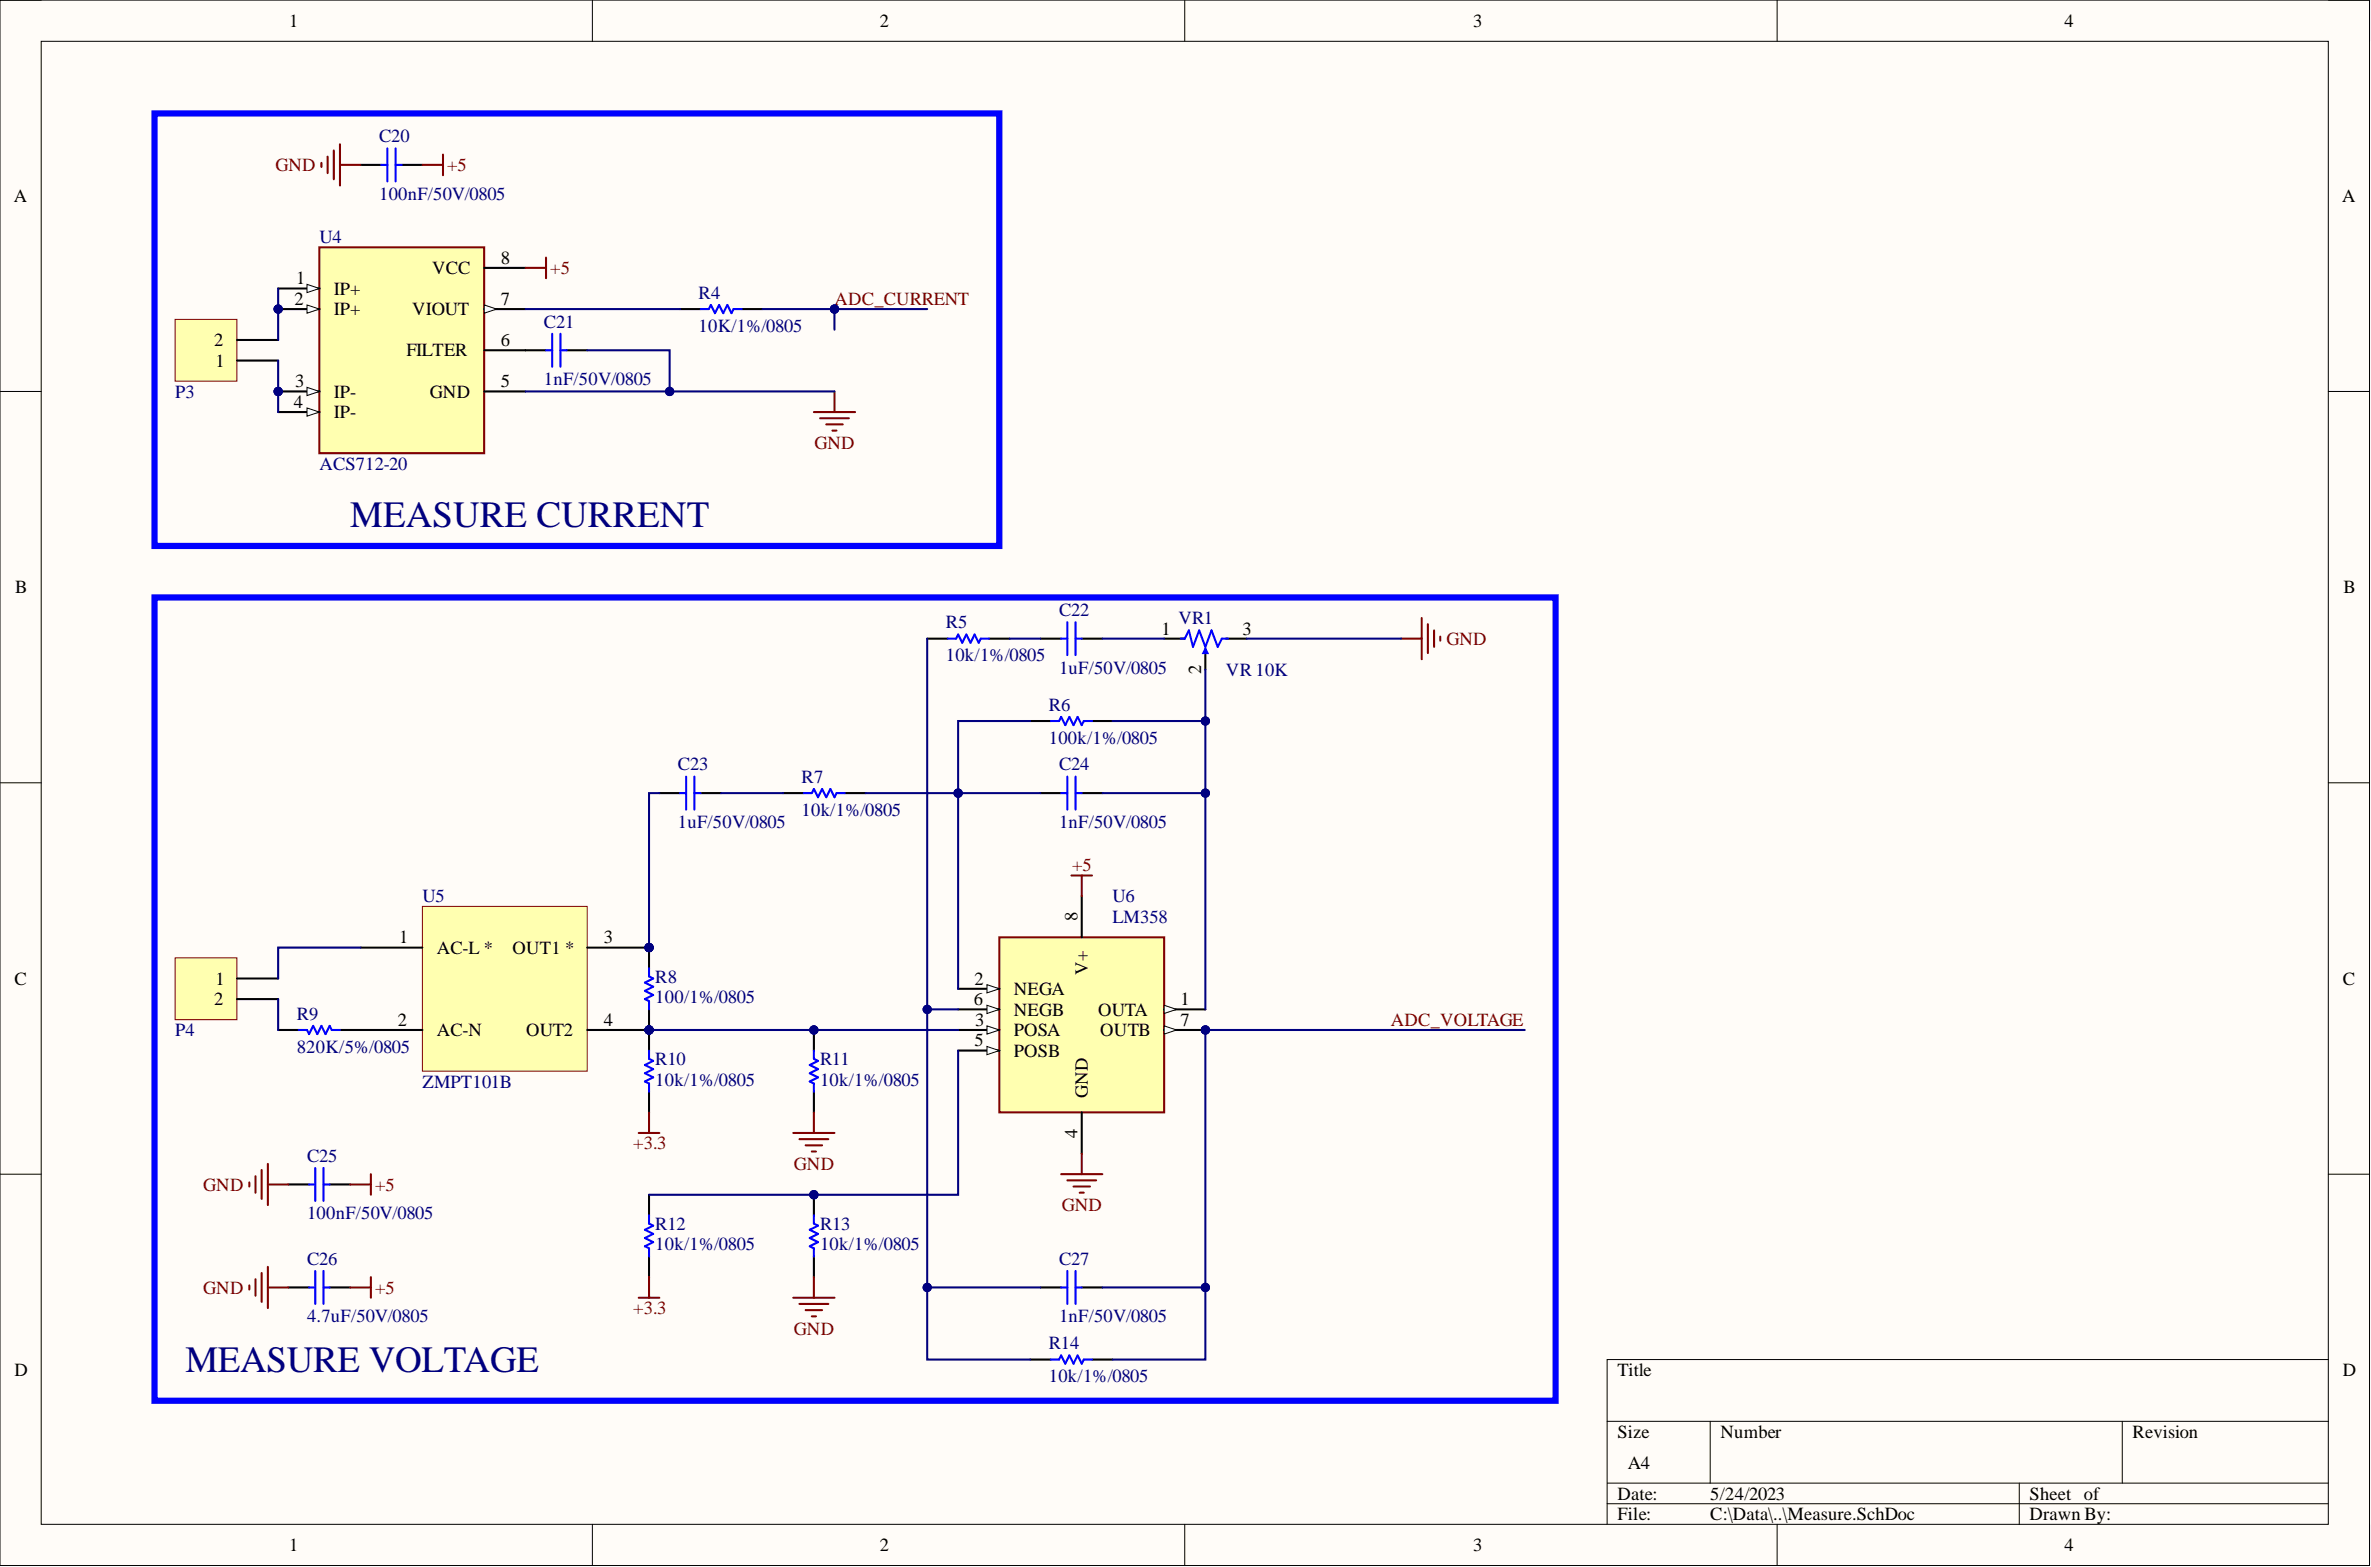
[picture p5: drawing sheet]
<svg xmlns="http://www.w3.org/2000/svg" width="292mm" height="193mm" viewBox="0 0 292 193" stroke-linecap="round" stroke-linejoin="round" font-family="sans-serif">
<defs><g id="words">
<g font-size="4.6" fill="#000080">
<text x="43.2" y="64.9">MEASURE CURRENT</text>
<text x="22.8" y="168.9">MEASURE VOLTAGE</text>
</g>
<g font-size="2.3">
<text x="35.6" y="3.3">1</text>
<text x="108.4" y="3.3">2</text>
<text x="181.5" y="3.3">3</text>
<text x="254.3" y="3.3">4</text>
<text x="1.7" y="24.9">A</text>
<text x="288.5" y="24.9">A</text>
<text x="36.5" y="35">1</text>
<text x="53.2" y="33.7">VCC</text>
<text x="61.7" y="32.5">8</text>
<text x="36.3" y="37.6">2</text>
<text x="41.1" y="36.3">IP+</text>
<text x="41.1" y="38.8">IP+</text>
<text x="50.8" y="38.8">VIOUT</text>
<text x="61.7" y="37.6">7</text>
<text x="26.4" y="42.6">2</text>
<text x="26.6" y="45.2">1</text>
<text x="36.4" y="47.7">3</text>
<text x="50.1" y="43.9">FILTER</text>
<text x="61.7" y="42.6">6</text>
<text x="61.7" y="47.7">5</text>
<text x="36.2" y="50.2">4</text>
<text x="41.1" y="49">IP-</text>
<text x="41.1" y="51.5">IP-</text>
<text x="53" y="49">GND</text>
<text x="1.9" y="73.1">B</text>
<text x="288.7" y="73.1">B</text>
<text x="143.1" y="78.1">1</text>
<text x="148" y="83" transform="rotate(-90 148 83)">2</text>
<text x="153.1" y="78.1">3</text>
<text x="132.8" y="113.4" transform="rotate(-90 132.8 113.4)">8</text>
<text x="49.2" y="116.2">1</text>
<text x="53.8" y="117.5">AC-L *</text>
<text x="63.1" y="117.5">OUT1 *</text>
<text x="74.4" y="116.2">3</text>
<text x="1.8" y="121.3">C</text>
<text x="26.4" y="123.8">2</text>
<text x="26.6" y="121.3">1</text>
<text x="120" y="123.8">6</text>
<text x="120.1" y="121.3">2</text>
<text x="124.9" y="122.5">NEGA</text>
<text x="124.9" y="125.1">NEGB</text>
<text x="134" y="120.1" transform="rotate(-90 134 120.1)">V+</text>
<text x="135.3" y="125.1">OUTA</text>
<text x="145.5" y="123.8">1</text>
<text x="288.6" y="121.3">C</text>
<text x="49" y="126.3">2</text>
<text x="53.8" y="127.6">AC-N</text>
<text x="64.8" y="127.6">OUT2</text>
<text x="74.4" y="126.3">4</text>
<text x="120.1" y="128.9">5</text>
<text x="120.2" y="126.3">3</text>
<text x="124.9" y="127.6">POSA</text>
<text x="124.9" y="130.1">POSB</text>
<text x="135.6" y="127.6">OUTB</text>
<text x="145.5" y="126.3">7</text>
<text x="134" y="135.2" transform="rotate(-90 134 135.2)">GND</text>
<text x="132.8" y="140.1" transform="rotate(-90 132.8 140.1)">4</text>
<text x="1.8" y="169.5">D</text>
<text x="199.3" y="169.5">Title</text>
<text x="288.6" y="169.5">D</text>
<text x="199.3" y="177.1">Size</text>
<text x="212" y="177.1">Number</text>
<text x="262.7" y="177.1">Revision</text>
<text x="199.3" y="184.7">Date:</text>
<text x="200.5" y="180.9">A4</text>
<text x="210.7" y="184.7">5/24/2023</text>
<text x="250" y="184.7">Sheet of</text>
<text x="35.6" y="191">1</text>
<text x="108.4" y="191">2</text>
<text x="181.5" y="191">3</text>
<text x="199.3" y="187.2">File:</text>
<text x="210.7" y="187.2">C:\Data\..\Measure.SchDoc</text>
<text x="250" y="187.2">Drawn By:</text>
<text x="254.3" y="191">4</text>
</g>
<g font-size="2.3" fill="#000080">
<text x="46.7" y="17.5">C20</text>
<text x="39.3" y="29.9">U4</text>
<text x="46.7" y="24.6">100nF/50V/0805</text>
<text x="67" y="40.3">C21</text>
<text x="86.1" y="40.9">10K/1%/0805</text>
<text x="86.1" y="36.8">R4</text>
<text x="67" y="47.4">1nF/50V/0805</text>
<text x="21.6" y="49">P3</text>
<text x="39.3" y="57.8">ACS712-20</text>
<text x="116.5" y="77.4">R5</text>
<text x="130.5" y="75.9">C22</text>
<text x="145.2" y="76.9">VR1</text>
<text x="116.5" y="81.4">10k/1%/0805</text>
<text x="130.5" y="83">1uF/50V/0805</text>
<text x="151" y="83.2">VR 10K</text>
<text x="129.2" y="87.5">R6</text>
<text x="83.5" y="94.9">C23</text>
<text x="129.2" y="91.6">100k/1%/0805</text>
<text x="130.5" y="94.9">C24</text>
<text x="83.5" y="102">1uF/50V/0805</text>
<text x="98.7" y="100.5">10k/1%/0805</text>
<text x="98.7" y="96.4">R7</text>
<text x="130.5" y="102">1nF/50V/0805</text>
<text x="52" y="111.1">U5</text>
<text x="137.1" y="111.1">U6</text>
<text x="137.1" y="113.6">LM358</text>
<text x="36.6" y="125.6">R9</text>
<text x="80.7" y="123.5">100/1%/0805</text>
<text x="80.7" y="121">R8</text>
<text x="21.6" y="127.6">P4</text>
<text x="36.6" y="129.6">820K/5%/0805</text>
<text x="80.7" y="131.2">R10</text>
<text x="101" y="131.2">R11</text>
<text x="52" y="133.9">ZMPT101B</text>
<text x="80.7" y="133.7">10k/1%/0805</text>
<text x="101" y="133.7">10k/1%/0805</text>
<text x="37.8" y="143.1">C25</text>
<text x="37.8" y="150.2">100nF/50V/0805</text>
<text x="37.8" y="155.8">C26</text>
<text x="80.7" y="154">10k/1%/0805</text>
<text x="80.7" y="151.4">R12</text>
<text x="101" y="154">10k/1%/0805</text>
<text x="101" y="151.4">R13</text>
<text x="130.5" y="155.8">C27</text>
<text x="37.8" y="162.9">4.7uF/50V/0805</text>
<text x="129.2" y="166.2">R14</text>
<text x="130.5" y="162.9">1nF/50V/0805</text>
<text x="129.2" y="170.2">10k/1%/0805</text>
</g>
<g font-size="2.3" fill="#800000">
<text x="33.9" y="21.1">GND</text>
<text x="55.1" y="21.1">+5</text>
<text x="67.8" y="33.7">+5</text>
<text x="102.8" y="37.6">ADC_CURRENT</text>
<text x="100.4" y="55.3">GND</text>
<text x="178.2" y="79.4">GND</text>
<text x="132.1" y="107.3">+5</text>
<text x="171.3" y="126.3">ADC_VOLTAGE</text>
<text x="78" y="141.6">+3.3</text>
<text x="25" y="146.6">GND</text>
<text x="46.2" y="146.6">+5</text>
<text x="97.8" y="144.1">GND</text>
<text x="130.8" y="149.2">GND</text>
<text x="25" y="159.3">GND</text>
<text x="46.2" y="159.3">+5</text>
<text x="78" y="161.8">+3.3</text>
<text x="97.8" y="164.4">GND</text>
</g>
</g></defs>
<path d="M0 0h291.9v192.8h-291.9z" fill-rule="evenodd" fill="#fffcf8"/>
<path d="M0 0h291.9v192.8h-291.9z" fill="none" stroke="#000" stroke-width=".12"/>
<path d="M5.1 5.1h281.7v182.6h-281.7z" fill-rule="evenodd" fill="#fffcf8"/>
<g fill="none" stroke="#000" stroke-width=".12">
<path d="M0 0h5.1M5.1 5.1h281.7v182.6h-281.7zM73 0v5.1M146 0v5.1M218.9 0v5.1M286.8 0h5.1v5.1M0 48.2h5.1M286.8 48.2h5.1M0 96.4h5.1M286.8 96.4h5.1M0 144.6h5.1M286.8 144.6h5.1"/>
<path d="M198 175h88.8M210.7 175v7.6M261.5 175v7.6M286.8 167.4h-88.8v20.3M73 187.7v5.1M146 187.7v5.1M198 182.6h88.8M198 185.2h88.8M218.9 187.7v5.1M248.8 182.6v5.1M291.9 187.7v5.1"/>
</g>
<circle cx="80" cy="116.7" r=".51" fill="#000080"/>
<circle cx="80" cy="116.7" r=".51" fill="none" stroke="#000080" stroke-width=".12"/>
<circle cx="80" cy="126.8" r=".51" fill="#000080"/>
<circle cx="80" cy="126.8" r=".51" fill="none" stroke="#000080" stroke-width=".12"/>
<path d="M52 111.6h20.3v20.3h-20.3z" fill-rule="evenodd" fill="#ffffb0"/>
<path d="M52 111.6h20.3v20.3h-20.3z" fill="none" stroke="#800000" stroke-width=".12"/>
<path d="M44.4 116.7h7.6M72.3 116.7h7.7M44.4 126.8h7.6" fill="none" stroke="#000" stroke-width=".25"/>
<circle cx="80" cy="116.7" r=".51" fill="#000080"/>
<circle cx="80" cy="116.7" r=".51" fill="none" stroke="#000080" stroke-width=".12"/>
<path d="M72.3 126.8h7.7" fill="none" stroke="#000" stroke-width=".25"/>
<circle cx="80" cy="126.8" r=".51" fill="#000080"/>
<circle cx="80" cy="126.8" r=".51" fill="none" stroke="#000080" stroke-width=".12"/>
<circle cx="80" cy="126.8" r=".51" fill="#000080"/>
<circle cx="80" cy="126.8" r=".51" fill="none" stroke="#000080" stroke-width=".12"/>
<circle cx="80" cy="116.7" r=".51" fill="#000080"/>
<circle cx="80" cy="116.7" r=".51" fill="none" stroke="#000080" stroke-width=".12"/>
<path d="M80 124.3v2.5" fill="none" stroke="#000" stroke-width=".25"/>
<circle cx="80" cy="126.8" r=".51" fill="#000080"/>
<circle cx="80" cy="126.8" r=".51" fill="none" stroke="#000080" stroke-width=".12"/>
<path d="M80 116.7v2.5" fill="none" stroke="#000" stroke-width=".25"/>
<circle cx="80" cy="116.7" r=".51" fill="#000080"/>
<circle cx="80" cy="116.7" r=".51" fill="none" stroke="#000080" stroke-width=".12"/>
<path d="M80 119.2v1l.5 .3-1 .5 1 .5-1 .5 1 .5-1 .5 .5 .3v1" fill="none" stroke="#00f" stroke-width=".25"/>
<path d="M19 14h104.1v53.2h-104.1zM19 73.6h172.7v98.9h-172.7z" fill="none" stroke="#00f" stroke-width=".76"/>
<circle cx="34.3" cy="38.1" r=".51" fill="#000080"/>
<circle cx="34.3" cy="38.1" r=".51" fill="none" stroke="#000080" stroke-width=".12"/>
<circle cx="34.3" cy="48.2" r=".51" fill="#000080"/>
<circle cx="34.3" cy="48.2" r=".51" fill="none" stroke="#000080" stroke-width=".12"/>
<path d="M39.3 30.5h20.4v25.3h-20.4z" fill-rule="evenodd" fill="#ffffb0"/>
<path d="M39.3 30.5h20.4v25.3h-20.4z" fill="none" stroke="#800000" stroke-width=".25"/>
<path d="M34.3 35.5h5" fill="none" stroke="#000" stroke-width=".25"/>
<path d="M37.8 35l1.5 .5-1.5 .5z" fill="#f8fcff"/>
<path d="M37.8 35l1.5 .5-1.5 .5z" fill="none" stroke="#000" stroke-width=".12"/>
<path d="M34.3 38.1h5" fill="none" stroke="#000" stroke-width=".25"/>
<path d="M37.8 37.6l1.5 .5-1.5 .5z" fill="#f8fcff"/>
<path d="M37.8 37.6l1.5 .5-1.5 .5z" fill="none" stroke="#000" stroke-width=".12"/>
<circle cx="34.3" cy="38.1" r=".51" fill="#000080"/>
<circle cx="34.3" cy="38.1" r=".51" fill="none" stroke="#000080" stroke-width=".12"/>
<path d="M34.3 48.2h5" fill="none" stroke="#000" stroke-width=".25"/>
<path d="M37.8 47.7l1.5 .5-1.5 .5z" fill="#f8fcff"/>
<path d="M37.8 47.7l1.5 .5-1.5 .5z" fill="none" stroke="#000" stroke-width=".12"/>
<circle cx="34.3" cy="48.2" r=".51" fill="#000080"/>
<circle cx="34.3" cy="48.2" r=".51" fill="none" stroke="#000080" stroke-width=".12"/>
<path d="M34.3 50.7h5" fill="none" stroke="#000" stroke-width=".25"/>
<path d="M37.8 50.2l1.5 .5-1.5 .6z" fill="#f8fcff"/>
<path d="M37.8 50.2l1.5 .5-1.5 .6z" fill="none" stroke="#000" stroke-width=".12"/>
<path d="M59.7 33h5M59.7 38.1h5" fill="none" stroke="#000" stroke-width=".25"/>
<path d="M59.7 37.6l1.5 .5-1.5 .5z" fill="#f8fcff"/>
<path d="M59.7 37.6l1.5 .5-1.5 .5z" fill="none" stroke="#000" stroke-width=".12"/>
<path d="M59.7 43.1h5M59.7 48.2h5" fill="none" stroke="#000" stroke-width=".25"/>
<path d="M21.6 39.3h7.6v7.6h-7.6z" fill-rule="evenodd" fill="#ffffb0"/>
<path d="M21.6 39.3h7.6v7.6h-7.6z" fill="none" stroke="#800000" stroke-width=".12"/>
<path d="M44.4 20.3h2.6M49.5 20.3h2.5M83.8 38.1h2.5M91.4 38.1h2.5M29.2 44.4h5.1M29.2 41.9h5.1M64.7 43.1h2.6M69.8 43.1h2.5" fill="none" stroke="#000" stroke-width=".25"/>
<path d="M47.7 18.3v4M48.7 18.3v4M47 20.3h.7M48.7 20.3h.8M86.3 38.1h1l.3-.5 .5 1 .5-1 .5 1 .5-1 .5 1 .3-.5h1M67.3 43.1h.7M68 41.1v4.1M69 41.1v4.1M69 43.1h.8" fill="none" stroke="#00f" stroke-width=".25"/>
<g fill="none" stroke="#800000" stroke-width=".25">
<path d="M40.4 19.3v2M41.1 18.5v3.6M41.9 17.8v5M54.6 19v2.6M39.6 20.1v.5M41.9 20.3h2.5M52 20.3h2.6M64.7 33h2.6M67.3 31.7v2.6M100.3 50.7h5M101 51.5h3.6M101.8 52.3h2"/>
<path d="M102.6 53h.5M102.8 48.2v2.5"/>
</g>
<circle cx="102.8" cy="38.1" r=".51" fill="#000080"/>
<circle cx="102.8" cy="38.1" r=".51" fill="none" stroke="#000080" stroke-width=".12"/>
<path d="M34.3 126.8h2.5M41.9 126.8h2.5" fill="none" stroke="#000" stroke-width=".25"/>
<path d="M36.8 126.8h1l.3 .5 .5-1 .5 1 .5-1 .5 1 .5-1 .3 .5h1" fill="none" stroke="#00f" stroke-width=".25"/>
<path d="M21.6 118h7.6v7.6h-7.6z" fill-rule="evenodd" fill="#ffffb0"/>
<path d="M21.6 118h7.6v7.6h-7.6z" fill="none" stroke="#800000" stroke-width=".12"/>
<path d="M29.2 120.5h5.1M29.2 123h5.1" fill="none" stroke="#000" stroke-width=".25"/>
<circle cx="148.5" cy="126.8" r=".51" fill="#000080"/>
<circle cx="148.5" cy="126.8" r=".51" fill="none" stroke="#000080" stroke-width=".12"/>
<path d="M123.1 115.4h20.3v21.6h-20.3z" fill-rule="evenodd" fill="#ffffb0"/>
<path d="M123.1 115.4h20.3v21.6h-20.3z" fill="none" stroke="#800000" stroke-width=".25"/>
<path d="M118 121.8h5.1" fill="none" stroke="#000" stroke-width=".25"/>
<path d="M121.6 121.3l1.5 .5-1.5 .5z" fill="#f8fcff"/>
<path d="M121.6 121.3l1.5 .5-1.5 .5z" fill="none" stroke="#000" stroke-width=".12"/>
<path d="M118 124.3h5.1" fill="none" stroke="#000" stroke-width=".25"/>
<path d="M121.6 123.8l1.5 .5-1.5 .5z" fill="#f8fcff"/>
<path d="M121.6 123.8l1.5 .5-1.5 .5z" fill="none" stroke="#000" stroke-width=".12"/>
<path d="M118 126.8h5.1" fill="none" stroke="#000" stroke-width=".25"/>
<path d="M121.6 126.3l1.5 .5-1.5 .5z" fill="#f8fcff"/>
<path d="M121.6 126.3l1.5 .5-1.5 .5z" fill="none" stroke="#000" stroke-width=".12"/>
<path d="M118 129.4h5.1" fill="none" stroke="#000" stroke-width=".25"/>
<path d="M121.6 128.9l1.5 .5-1.5 .5z" fill="#f8fcff"/>
<path d="M121.6 128.9l1.5 .5-1.5 .5z" fill="none" stroke="#000" stroke-width=".12"/>
<path d="M133.3 110.4v5M143.4 124.3h5.1" fill="none" stroke="#000" stroke-width=".25"/>
<path d="M143.4 123.8l1.5 .5-1.5 .5z" fill="#f8fcff"/>
<path d="M143.4 123.8l1.5 .5-1.5 .5z" fill="none" stroke="#000" stroke-width=".12"/>
<path d="M143.4 126.8h5.1" fill="none" stroke="#000" stroke-width=".25"/>
<path d="M143.4 126.3l1.5 .5-1.5 .5z" fill="#f8fcff"/>
<path d="M143.4 126.3l1.5 .5-1.5 .5z" fill="none" stroke="#000" stroke-width=".12"/>
<circle cx="148.5" cy="126.8" r=".51" fill="#000080"/>
<circle cx="148.5" cy="126.8" r=".51" fill="none" stroke="#000080" stroke-width=".12"/>
<path d="M81.2 97.7h2.6M86.3 97.7h2.5M96.5 97.7h2.5M104.1 97.7h2.5M126.9 88.8h2.6M134.5 88.8h2.6M133.3 137v5.1" fill="none" stroke="#000" stroke-width=".25"/>
<path d="M132 107.8h2.5M133.3 107.8v2.6M130.7 144.6h5.1M131.5 145.4h3.5M132.3 146.1h2M133 146.9h.5M133.3 142.1v2.5" fill="none" stroke="#800000" stroke-width=".25"/>
<path d="M83.8 97.7h.7M84.5 95.6v4.1M85.5 97.7h.8M85.5 95.6v4.1M99 97.7h1l.3-.5 .5 1 .5-1 .5 1 .5-1 .5 1 .3-.5h1M129.5 88.8h1l.2-.5 .5 1 .5-1 .6 1 .5-1 .5 1 .2-.5h1" fill="none" stroke="#00f" stroke-width=".25"/>
<circle cx="80" cy="126.8" r=".51" fill="#000080"/>
<circle cx="80" cy="126.8" r=".51" fill="none" stroke="#000080" stroke-width=".12"/>
<path d="M80 126.8v2.6" fill="none" stroke="#000" stroke-width=".25"/>
<circle cx="80" cy="126.8" r=".51" fill="#000080"/>
<circle cx="80" cy="126.8" r=".51" fill="none" stroke="#000080" stroke-width=".12"/>
<path d="M80 134.4v2.6" fill="none" stroke="#000" stroke-width=".25"/>
<path d="M80 129.4v1l.5 .2-1 .6 1 .5-1 .5 1 .5-1 .5 .5 .2v1" fill="none" stroke="#00f" stroke-width=".25"/>
<circle cx="100.3" cy="126.8" r=".51" fill="#000080"/>
<circle cx="100.3" cy="126.8" r=".51" fill="none" stroke="#000080" stroke-width=".12"/>
<path d="M100.3 126.8v2.6" fill="none" stroke="#000" stroke-width=".25"/>
<circle cx="100.3" cy="126.8" r=".51" fill="#000080"/>
<circle cx="100.3" cy="126.8" r=".51" fill="none" stroke="#000080" stroke-width=".12"/>
<path d="M143.4 78.6h2.6M148.5 79.9v2.6M151 78.6h2.6M100.3 134.4v2.6" fill="none" stroke="#000" stroke-width=".25"/>
<path d="M148.5 79.9v.3M100.3 129.4v1l.5 .2-1 .6 1 .5-1 .5 1 .5-1 .5 .5 .2v1" fill="none" stroke="#00f" stroke-width=".25"/>
<path d="M78.7 139.5h2.5M80 137v2.5M97.7 139.5h5.1M100.3 137v2.5M98.5 140.3h3.5M99.3 141h2M100 141.8h.5" fill="none" stroke="#800000" stroke-width=".25"/>
<path d="M148.5 79.9l.3 .5h-.6z" fill="#00f"/>
<path d="M145.5 78.6h.5l.5-1 .5 2.1 .7-2.1 .8 2.1 .8-2.1 .7 2.1 .5-1.1h.8M148.5 79.9l.3 .5h-.6zM130.7 97.7h.8M131.5 95.6v4.1M132.5 95.6v4.1M132.5 97.7h.8M80 149.7v1l.5 .2-1 .5 1 .6-1 .5 1 .5-1 .5 .5 .2v1" fill="none" stroke="#00f" stroke-width=".25"/>
<path d="M128.2 97.7h2.5M133.3 97.7h2.5M80 147.1v2.6M80 154.7v2.6" fill="none" stroke="#000" stroke-width=".25"/>
<path d="M172.6 78.6h2.6M175.2 76.1v5.1M175.9 76.9v3.5M176.7 77.6v2.1M177.4 78.4v.5" fill="none" stroke="#800000" stroke-width=".25"/>
<circle cx="100.3" cy="147.1" r=".51" fill="#000080"/>
<circle cx="100.3" cy="147.1" r=".51" fill="none" stroke="#000080" stroke-width=".12"/>
<path d="M100.3 147.1v2.6" fill="none" stroke="#000" stroke-width=".25"/>
<circle cx="100.3" cy="147.1" r=".51" fill="#000080"/>
<circle cx="100.3" cy="147.1" r=".51" fill="none" stroke="#000080" stroke-width=".12"/>
<g fill="none" stroke="#000" stroke-width=".25">
<path d="M114.2 78.6h2.6M121.8 78.6h2.6M128.2 78.6h2.5M133.3 78.6h2.5M35.5 158.5h2.6M35.5 145.9h2.6M40.6 158.5h2.6M40.6 145.9h2.6M100.3 154.7v2.6M128.2 158.5h2.5M133.3 158.5h2.5M126.9 167.4h2.6"/>
<path d="M134.5 167.4h2.6"/>
</g>
<g fill="none" stroke="#00f" stroke-width=".25">
<path d="M116.8 78.6h1l.2-.5 .5 1.1 .6-1.1 .5 1.1 .5-1.1 .5 1.1 .2-.6h1M130.7 78.6h.8M131.5 76.6v4.1M132.5 78.6h.8M132.5 76.6v4.1M38.1 158.5h.7M38.1 145.9h.7M38.8 143.8v4.1M38.8 156.5v4.1M39.9 158.5h.7M39.9 143.8v4.1M39.9 156.5v4.1"/>
<path d="M39.9 145.9h.7M100.3 149.7v1l.5 .2-1 .5 1 .6-1 .5 1 .5-1 .5 .5 .2v1M130.7 158.5h.8M131.5 156.5v4.1M132.5 156.5v4.1M132.5 158.5h.8M129.5 167.4h1l.2-.5 .5 1 .5-1 .6 1 .5-1 .5 1 .2-.5h1"/>
</g>
<g fill="none" stroke="#800000" stroke-width=".25">
<path d="M30.7 145.6v.5M30.7 158.3v.5M31.5 144.8v2.1M31.5 157.5v2.1M32.2 144.1v3.5M32.2 156.8v3.5M33 145.9h2.5M33 143.3v5.1M33 156v5.1M33 158.5h2.5M43.2 145.9h2.5M43.2 158.5h2.5"/>
<path d="M45.7 144.6v2.5M45.7 157.3v2.5M78.7 159.8h2.5M80 157.3v2.5M97.7 159.8h5.1M100.3 157.3v2.5M98.5 160.6h3.5M99.3 161.3h2M100 162.1h.5"/>
</g>
<path d="M34.3 35.5v6.4M64.7 38.1h19.1" fill="none" stroke="#000080" stroke-width=".25"/>
<circle cx="34.3" cy="38.1" r=".51" fill="#000080"/>
<circle cx="34.3" cy="38.1" r=".51" fill="none" stroke="#000080" stroke-width=".12"/>
<path d="M34.3 44.4v6.3" fill="none" stroke="#000080" stroke-width=".25"/>
<circle cx="34.3" cy="48.2" r=".51" fill="#000080"/>
<circle cx="34.3" cy="48.2" r=".51" fill="none" stroke="#000080" stroke-width=".12"/>
<path d="M64.7 48.2h17.8" fill="none" stroke="#000080" stroke-width=".25"/>
<circle cx="82.5" cy="48.2" r=".51" fill="#000080"/>
<circle cx="82.5" cy="48.2" r=".51" fill="none" stroke="#000080" stroke-width=".12"/>
<path d="M72.3 43.1h10.2v5.1h20.3" fill="none" stroke="#000080" stroke-width=".25"/>
<circle cx="82.5" cy="48.2" r=".51" fill="#000080"/>
<circle cx="82.5" cy="48.2" r=".51" fill="none" stroke="#000080" stroke-width=".12"/>
<path d="M81.2 97.7h-1.2v19M44.4 116.7h-10.1v3.8M34.3 123v3.8" fill="none" stroke="#000080" stroke-width=".25"/>
<circle cx="80" cy="116.7" r=".51" fill="#000080"/>
<circle cx="80" cy="116.7" r=".51" fill="none" stroke="#000080" stroke-width=".12"/>
<path d="M88.8 97.7h7.7M80 126.8h38" fill="none" stroke="#000080" stroke-width=".25"/>
<circle cx="80" cy="126.8" r=".51" fill="#000080"/>
<circle cx="80" cy="126.8" r=".51" fill="none" stroke="#000080" stroke-width=".12"/>
<circle cx="100.3" cy="126.8" r=".51" fill="#000080"/>
<circle cx="100.3" cy="126.8" r=".51" fill="none" stroke="#000080" stroke-width=".12"/>
<path d="M135.8 97.7h12.7" fill="none" stroke="#000080" stroke-width=".25"/>
<circle cx="148.5" cy="97.7" r=".51" fill="#000080"/>
<circle cx="148.5" cy="97.7" r=".51" fill="none" stroke="#000080" stroke-width=".12"/>
<path d="M118 97.7h10.2" fill="none" stroke="#000080" stroke-width=".25"/>
<circle cx="118" cy="97.7" r=".51" fill="#000080"/>
<circle cx="118" cy="97.7" r=".51" fill="none" stroke="#000080" stroke-width=".12"/>
<path d="M126.9 88.8h-8.9v8.9" fill="none" stroke="#000080" stroke-width=".25"/>
<circle cx="118" cy="97.7" r=".51" fill="#000080"/>
<circle cx="118" cy="97.7" r=".51" fill="none" stroke="#000080" stroke-width=".12"/>
<path d="M118 129.4v17.7h-38" fill="none" stroke="#000080" stroke-width=".25"/>
<circle cx="100.3" cy="147.1" r=".51" fill="#000080"/>
<circle cx="100.3" cy="147.1" r=".51" fill="none" stroke="#000080" stroke-width=".12"/>
<path d="M106.6 97.7h11.4v24.1" fill="none" stroke="#000080" stroke-width=".25"/>
<circle cx="118" cy="97.7" r=".51" fill="#000080"/>
<circle cx="118" cy="97.7" r=".51" fill="none" stroke="#000080" stroke-width=".12"/>
<path d="M114.2 158.5h14" fill="none" stroke="#000080" stroke-width=".25"/>
<circle cx="114.2" cy="158.5" r=".51" fill="#000080"/>
<circle cx="114.2" cy="158.5" r=".51" fill="none" stroke="#000080" stroke-width=".12"/>
<path d="M135.8 158.5h12.7" fill="none" stroke="#000080" stroke-width=".25"/>
<circle cx="148.5" cy="158.5" r=".51" fill="#000080"/>
<circle cx="148.5" cy="158.5" r=".51" fill="none" stroke="#000080" stroke-width=".12"/>
<path d="M114.2 38.1h-11.4v2.5" fill="none" stroke="#000080" stroke-width=".25"/>
<circle cx="102.8" cy="38.1" r=".51" fill="#000080"/>
<circle cx="102.8" cy="38.1" r=".51" fill="none" stroke="#000080" stroke-width=".12"/>
<path d="M93.9 38.1h8.9" fill="none" stroke="#000080" stroke-width=".25"/>
<circle cx="102.8" cy="38.1" r=".51" fill="#000080"/>
<circle cx="102.8" cy="38.1" r=".51" fill="none" stroke="#000080" stroke-width=".12"/>
<path d="M114.2 78.6v45.7h3.8" fill="none" stroke="#000080" stroke-width=".25"/>
<circle cx="114.2" cy="124.3" r=".51" fill="#000080"/>
<circle cx="114.2" cy="124.3" r=".51" fill="none" stroke="#000080" stroke-width=".12"/>
<path d="M114.2 124.3v43.1h12.7" fill="none" stroke="#000080" stroke-width=".25"/>
<circle cx="114.2" cy="158.5" r=".51" fill="#000080"/>
<circle cx="114.2" cy="158.5" r=".51" fill="none" stroke="#000080" stroke-width=".12"/>
<circle cx="114.2" cy="124.3" r=".51" fill="#000080"/>
<circle cx="114.2" cy="124.3" r=".51" fill="none" stroke="#000080" stroke-width=".12"/>
<path d="M187.8 126.8h-39.3v40.6h-11.4" fill="none" stroke="#000080" stroke-width=".25"/>
<circle cx="148.5" cy="126.8" r=".51" fill="#000080"/>
<circle cx="148.5" cy="126.8" r=".51" fill="none" stroke="#000080" stroke-width=".12"/>
<circle cx="148.5" cy="158.5" r=".51" fill="#000080"/>
<circle cx="148.5" cy="158.5" r=".51" fill="none" stroke="#000080" stroke-width=".12"/>
<path d="M137.1 88.8h11.4v35.5" fill="none" stroke="#000080" stroke-width=".25"/>
<circle cx="148.5" cy="88.8" r=".51" fill="#000080"/>
<circle cx="148.5" cy="88.8" r=".51" fill="none" stroke="#000080" stroke-width=".12"/>
<circle cx="148.5" cy="97.7" r=".51" fill="#000080"/>
<circle cx="148.5" cy="97.7" r=".51" fill="none" stroke="#000080" stroke-width=".12"/>
<path d="M124.4 78.6h3.8M135.8 78.6h7.6M148.5 82.5v6.3" fill="none" stroke="#000080" stroke-width=".25"/>
<circle cx="148.5" cy="88.8" r=".51" fill="#000080"/>
<circle cx="148.5" cy="88.8" r=".51" fill="none" stroke="#000080" stroke-width=".12"/>
<path d="M153.6 78.6h19" fill="none" stroke="#000080" stroke-width=".25"/>
<use href="#words"/>
</svg>
